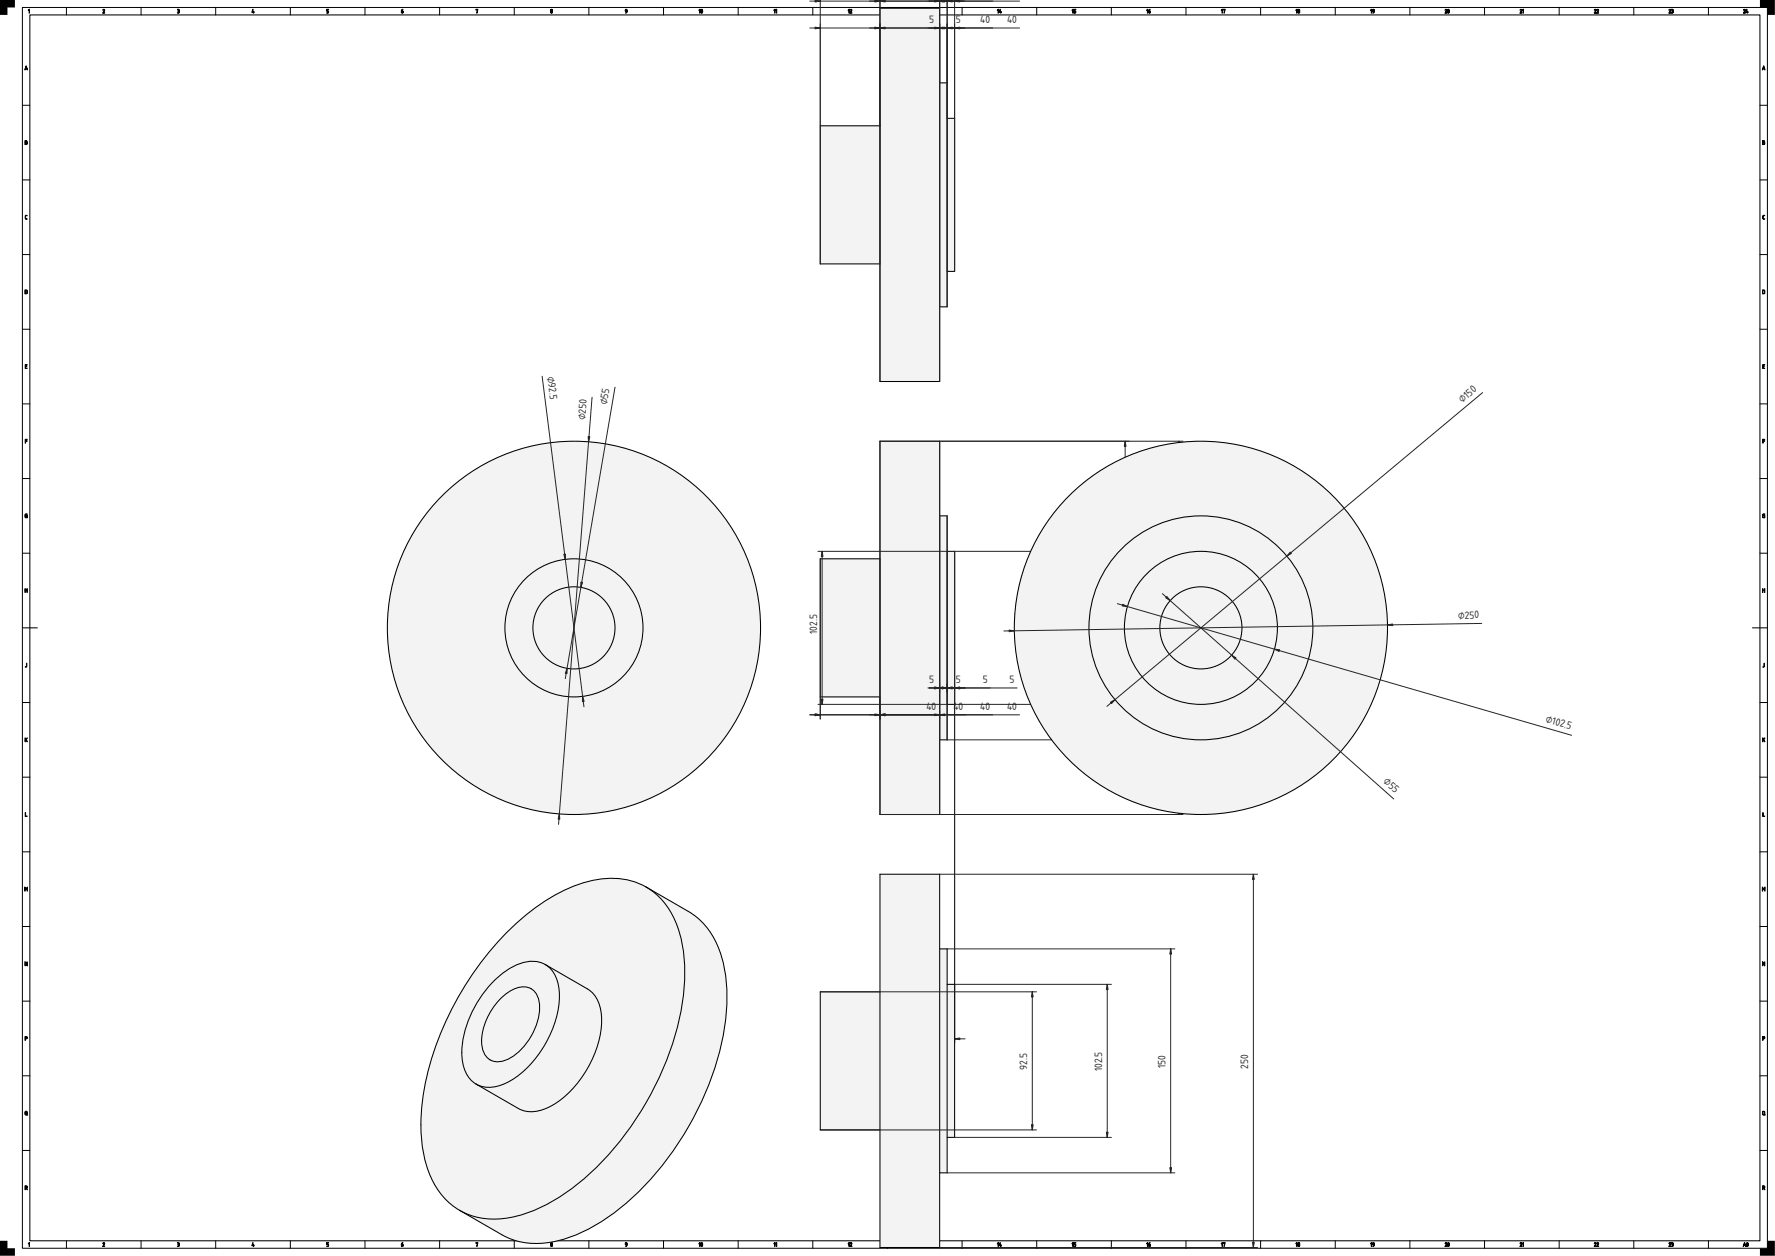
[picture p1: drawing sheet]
<svg xmlns="http://www.w3.org/2000/svg" width="1189mm" height="841mm" viewBox="0 0 1189 841" stroke-linecap="round" stroke-linejoin="round" font-family="sans-serif">
<defs><g id="words">
<g font-size="6.7" fill="#212529">
<text x="622" y="15">5</text>
<text x="640" y="15">5</text>
<text x="657" y="15">40</text>
<text x="675" y="15">40</text>
<text x="367" y="252" transform="rotate(83 367 252)">⌀92.5</text>
<text x="979" y="270" transform="rotate(-40 979 270)">⌀150</text>
<text x="406" y="271" transform="rotate(-80 406 271)">⌀55</text>
<text x="392" y="281" transform="rotate(-86 392 281)">⌀250</text>
<text x="977" y="414" transform="rotate(-1 977 414)">⌀250</text>
<text x="547" y="424" transform="rotate(-90 547 424)">102.5</text>
<text x="750" y="422" transform="rotate(-90 750 422)">200</text>
<text x="709" y="427" transform="rotate(-90 709 427)">102.5</text>
<text x="622" y="457">5</text>
<text x="640" y="457">5</text>
<text x="658" y="457">5</text>
<text x="676" y="457">5</text>
<text x="621" y="475">40</text>
<text x="639" y="475">40</text>
<text x="657" y="475">40</text>
<text x="675" y="475">40</text>
<text x="1035" y="484" transform="rotate(16 1035 484)">⌀102.5</text>
<text x="926" y="524" transform="rotate(42 926 524)">⌀5</text>
<text x="688" y="716" transform="rotate(-90 688 716)">92.5</text>
<text x="738" y="717" transform="rotate(-90 738 717)">102.5</text>
<text x="781" y="715" transform="rotate(-90 781 715)">150</text>
<text x="836" y="716" transform="rotate(-90 836 716)">250</text>
</g>
</g></defs>
<path d="M20 10h1159v821h-1159zM594 5v10M15 420h10M1174 420h10M594 826v10" fill="none" stroke="#000" stroke-width=".7"/>
<g fill="none" stroke="#000" stroke-width=".67">
<path d="M15 5h1169v831h-1169zM44 5v5M94 5v5M144 5v5M194 5v5M244 5v5M294 5v5M344 5v5M394 5v5M444 5v5M494 5v5M544 5v5"/>
<path d="M644 5v5M694 5v5M744 5v5M794 5v5M844 5v5M894 5v5M944 5v5M994 5v5M1044 5v5M1094 5v5M1144 5v5M15 70h5"/>
<path d="M1179 70h5M15 120h5M1179 120h5M15 170h5M1179 170h5M15 220h5M1179 220h5M15 270h5M1179 270h5M15 320h5M1179 320h5M15 370h5"/>
<path d="M1179 370h5M594 420h.1M15 470h5M1179 470h5M15 520h5M1179 520h5M15 570h5M1179 570h5M15 620h5M1179 620h5M15 670h5M1179 670h5"/>
<path d="M15 720h5M1179 720h5M15 770h5M1179 770h5M44 831v5M94 831v5M144 831v5M194 831v5M244 831v5M294 831v5M344 831v5M394 831v5"/>
<path d="M444 831v5M494 831v5M544 831v5M644 831v5M694 831v5M744 831v5M794 831v5M844 831v5M894 831v5M944 831v5M994 831v5M1044 831v5"/>
<path d="M1094 831v5M1144 831v5"/>
</g>
<g fill="#000" stroke="#000" stroke-width=".67">
<path d="M20 6v3v-2h-1zM69 6l1 1-1 2h1h-1l1-2zM119 6h1v1a1 1 0 0 1 0 1 1 1 0 0 1-1 1 .7 .7 0 0 0 1-1 .7 .7 0 0 0-1-1h1zM169 6v2h1v1l-1-1zM219 6h1h-1v1l1 1v1h-1l1-1-1-1zM319 6h1l-1 3 1-3-1 1zM17 144h1l-1 1v1l1 1-1-1zM1181 144h1l-1 1v1l1 1-1-1zM17 244h1h-1v1h1h-1v1l1 1h-1zM1181 244h1h-1v1h1h-1v1l1 1h-1zM17 294h1h-1v1h1h-1v2zM1181 294h1h-1v1h1h-1v2z"/>
<path d="M17 344h1l-1 1v1h1v-1v2l-1-1zM1181 344h1l-1 1v1h1l-1-1h1v2l-1-1zM17 394v1h1v-1v3v-2h-1v2zM1181 394v1h1v-1v3v-2h-1v2zM18 444v2l-1 1 1-1zM1182 444v2l-1 1v-1zM17 494v1l1-1v1v2l-1-2v2zM1181 494v1l1-1-1 1 1 2-1-2v2zM17 544v2l1 1h-1zM1181 544v2l1 1h-1zM17 594v1l1-1v3v-2l-1 1v-1v2zM1180 594l1 1 1-1v3v-2l-1 1v-1l-1 2z"/>
<path d="M17 644l1 2v-2v3l-1-2v2zM1181 644l1 2v-2v3l-1-2v2zM20 832v3v-3l-1 1zM69 832h1l-1 2 1 1h-1l1-2zM119 832h1v1a1 1 0 0 1 0 1 1 1 0 0 1-1 0 .7 .7 0 0 0 1 0 .7 .7 0 0 0-1-1h1zM169 832v2l1-1v1v1l-1-1zM219 832h1h-1v1l1 1v1h-1l1-1-1-1zM319 832h1l-1 3 1-3-1 1z"/>
<path d="M269 7l1-1-1 1a.8 .8 0 0 1 1 0 1 1 0 0 1 0 2 .8 .8 0 0 1-1-1zM269 8h1z"/>
<path d="M369 8a.5 .5 0 0 0 1 0 .5 .5 0 0 0-1 0zM369 7a.5 .5 0 0 0 1 0 .5 .5 0 0 0-1 0zM369 6h1v1a.9 .9 0 0 1 0 1 .9 .9 0 0 1-1 0z"/>
<path d="M419 6a1.5 1.5 0 0 1 0 3l1-1-1-1zM419 7a.5 .5 0 0 0 1 0 .5 .5 0 0 0-1 0z"/>
<path d="M469 6v3v-2h-1zM470 6v3v-2zM470 6a1.2 1.2 0 0 1 1 1 1.2 1.2 0 0 1-1 2z"/>
<path d="M519 6v3v-2h-1zM520 6v3v-2h-1z"/>
<path d="M569 6v3v-2h-1zM569 6l2 1-1 2h1h-2l1-2z"/>
<path d="M619 6v3v-2h-1zM619 6h1l1 1a1 1 0 0 1 0 1 1.1 1.1 0 0 1-2 1 .7 .7 0 0 0 1-1 .7 .7 0 0 0 0-1z"/>
<path d="M668 6l1 3-1-2zM670 6v2h1l-1 1-1-1z"/>
<path d="M718 6l1 3-1-2zM719 6h2h-1v1l1 1-1 1h-1l1-1-1-1z"/>
<path d="M769 6v3v-2h-1zM770 7v-1v1a.8 .8 0 0 1 1 0 1.1 1.1 0 0 1-1 2 .8 .8 0 0 1-1-1z"/>
<path d="M819 6v3v-2h-1zM819 6h2l-1 3v-3l-1 1z"/>
<path d="M868 6l1 3-1-2zM869 8a.5 .5 0 0 0 1 0 .5 .5 0 0 0-1 0zM870 6l1 1a.9 .9 0 0 1 0 1 1 1 0 0 1-2 0z"/>
<path d="M918 6l1 3-1-2zM919 6h1a1.5 1.5 0 0 1 0 3v-1l-1-1zM919 7a.5 .5 0 0 0 1 0 .5 .5 0 0 0-1 0z"/>
<path d="M968 6l1 1-1 2h1h-1l1-2zM970 6v3l1-2zM970 6a1.2 1.2 0 0 1 1 1 1.2 1.2 0 0 1-1 2z"/>
<path d="M1018 6l1 1-1 2h1h-1l1-2zM1020 6v3v-2z"/>
<path d="M1068 6l1 1-1 2h1h-1l1-2zM1070 6l1 1-1 2h1h-1l1-2z"/>
<path d="M1118 6l1 1-1 2h1h-1l1-2zM1119 6h1l1 1a1 1 0 0 1 0 1 1.1 1.1 0 0 1-2 1 .7 .7 0 0 0 1-1 .7 .7 0 0 0 0-1z"/>
<path d="M1168 6l1 1-1 2h1h-1l1-2zM1170 6v2h1l-1 1-1-1z"/>
<path d="M17 44l1 3v-1l-1 1zM18 45l-1 1h1z"/>
<path d="M1181 44l1 3v-1l-2 1zM1181 45v1h1z"/>
<path d="M17 94l1 1v1v1h-1zM17 96v1l1-1zM17 94v1h1z"/>
<path d="M1181 94l1 1v1v1h-1zM1181 96v1l1-1zM1181 94v1h1z"/>
<path d="M17 194v3l1-1v-1zM17 194l1 1v2h-1z"/>
<path d="M1181 194v3l1-1v-1zM1181 194l1 1v2h-1z"/>
<path d="M17 694v1h1v-1zM17 694h1v1l-1 1v1z"/>
<path d="M1181 694v1h1v-1zM1181 694h1v1l-1 1v1z"/>
<path d="M17 744v2h1v-1zM17 744h1v3l-1-1z"/>
<path d="M1181 744v2l1-1zM1181 744h1v3l-1-1z"/>
<path d="M17 794v1h1v-1zM17 794h1v2v1v-1h-1v1z"/>
<path d="M1181 794v1h1v-1zM1181 794h1v2v1l-1-1v1z"/>
<path d="M269 832h1l-1 1a.8 .8 0 0 1 1 0 .8 .8 0 0 1 0 1 .8 .8 0 0 1-1 0zM269 833v1h1v-1z"/>
<path d="M369 834a.5 .5 0 0 0 1 0 .5 .5 0 0 0-1 0zM369 833a.5 .5 0 0 0 1 0 .5 .5 0 0 0-1 0zM369 832h1v1a.9 .9 0 0 1 0 1 .9 .9 0 0 1-1 0z"/>
<path d="M419 832a1.5 1.5 0 0 1 0 3l1-1-1-1zM419 833a.5 .5 0 0 0 1 0 .5 .5 0 0 0-1 0z"/>
<path d="M469 832v3v-3l-1 1zM470 832v2v-1zM470 832a1.2 1.2 0 0 1 1 1 1.2 1.2 0 0 1-1 1z"/>
<path d="M519 832v3v-3l-1 1zM520 832v3v-3l-1 1z"/>
<path d="M569 832v3v-3l-1 1zM569 832h2l-1 2 1 1h-2l1-2z"/>
<path d="M619 832v3v-3l-1 1zM619 832h1l1 1a1 1 0 0 1 0 1 1 1 0 0 1-2 0 .7 .7 0 0 0 1 0 .7 .7 0 0 0 0-1z"/>
<path d="M668 832l1 3-1-3v1zM670 832v2v-1l1 1-1 1-1-1z"/>
<path d="M718 832l1 3-1-3v1zM719 832h2h-1v1l1 1-1 1h-1l1-1-1-1z"/>
<path d="M769 832v3v-3l-1 1zM770 832v1a.8 .8 0 0 1 1 0 .8 .8 0 0 1-1 1 .8 .8 0 0 1-1 0zM770 833v1v-1z"/>
<path d="M819 832v3v-3l-1 1zM819 832h2l-1 3v-3l-1 1z"/>
<path d="M868 832l1 3-1-3v1zM869 834a.5 .5 0 0 0 1 0 .5 .5 0 0 0-1 0zM870 832l1 1a.9 .9 0 0 1 0 1 1 1 0 0 1-2 0z"/>
<path d="M918 832l1 3-1-3v1zM919 832h1a1.5 1.5 0 0 1 0 3v-1l-1-1zM919 833a.5 .5 0 0 0 1 0 .5 .5 0 0 0-1 0z"/>
<path d="M968 832h1l-1 2 1 1h-1l1-2zM970 832v2l1-1zM970 832a1.2 1.2 0 0 1 1 1 1.2 1.2 0 0 1-1 1z"/>
<path d="M1018 832h1l-1 2 1 1h-1l1-2zM1020 832v3v-3v1z"/>
<path d="M1068 832h1l-1 2 1 1h-1l1-2zM1070 832h1l-1 2 1 1h-1l1-2z"/>
<path d="M1118 832h1l-1 2 1 1h-1l1-2zM1119 832h1l1 1a1 1 0 0 1 0 1 1 1 0 0 1-2 0 .7 .7 0 0 0 1 0 .7 .7 0 0 0 0-1z"/>
<path d="M1168 832l1 3v-1l-1 1zM1168 833v1h1zM1170 832v2l1-1zM1170 832a1.2 1.2 0 0 1 1 1 1.2 1.2 0 0 1-1 1z"/>
</g>
<path d="M0 0h10v5h-5v5h-5zM1179 0h10v10h-5v-5h-5zM0 831h5v5h5v5h-10zM1179 836h5v-5h5v10h-10z" fill="#000"/>
<g fill="#f1f3f5">
<path d="M589 295h40v50h5v24h5v103h-5v23h-5v50h-40v-78h-40v-93h40z" fill-rule="evenodd"/>
<path d="M589 295h40v250h-40z" fill-rule="evenodd"/>
<path d="M549 374h40v93h-40z" fill-rule="evenodd"/>
<path d="M629 345h5v150h-5z" fill-rule="evenodd"/>
<path d="M634 369h5v103h-5z" fill-rule="evenodd"/>
</g>
<path d="M589 295h40v250h-40zM629 345h5v150h-5M589 374h-40v93h40M634 369h5v103h-5" fill="none" stroke="#000" stroke-width=".7"/>
<g fill="none" stroke="#212529" stroke-width=".67">
<path d="M629 295v250M754 295v200M790 295v250M792 295h-203v250h203M634 345v150h122M548 369h86M549 374v107M551 369v103M713 369v103M715 369h-76v329M542 479h141M548 472h86"/>
<path d="M621 461h60M639 472h76M592 696h54"/>
</g>
<g fill="#212529" stroke="#212529" stroke-width=".67">
<path d="M639 461l4-1v1z"/>
<path d="M631 460l3 1h-3z"/>
<path d="M634 461l4-1v1z"/>
<path d="M626 460l3 1h-3z"/>
<path d="M626 478l3 1h-3z"/>
<path d="M589 479l4-1v1z"/>
<path d="M629 479l4-1v1z"/>
<path d="M586 478l3 1h-3z"/>
<path d="M546 478l3 1h-3z"/>
<path d="M712 468h1v4z"/>
<path d="M713 369v4h-1z"/>
<path d="M754 295v4h-1z"/>
<path d="M753 492h1v3z"/>
<path d="M789 542h1v3z"/>
<path d="M790 295v4h-1z"/>
<path d="M551 369v4h-1z"/>
<path d="M550 468h1v4z"/>
<path d="M639 696l4-1v1z"/>
<path d="M636 695l3 1h-3z"/>
</g>
<g fill="#f1f3f5">
<circle cx="384" cy="420" r="125"/>
<circle cx="384" cy="420" r="46"/>
<circle cx="384" cy="420" r="27"/>
</g>
<g fill="none" stroke="#000" stroke-width=".7">
<circle cx="384" cy="420" r="125"/>
<circle cx="384" cy="420" r="46"/>
<circle cx="384" cy="420" r="27"/>
</g>
<path d="M363 252l28 221M412 259l-33 195M397 266l-23 286" fill="none" stroke="#212529" stroke-width=".67"/>
<g fill="#212529" stroke="#212529" stroke-width=".67">
<path d="M389 390h1l-1 3z"/>
<path d="M380 448v3h-1z"/>
<path d="M394 292h1l-1 4z"/>
<path d="M375 545v4l-1-1z"/>
<path d="M378 371h1v4z"/>
<path d="M390 466l1 4h-1z"/>
</g>
<g fill="#f1f3f5">
<circle cx="804" cy="420" r="125"/>
<circle cx="804" cy="420" r="75"/>
<circle cx="804" cy="420" r="51"/>
<circle cx="804" cy="420" r="27"/>
</g>
<g fill="none" stroke="#000" stroke-width=".7">
<circle cx="804" cy="420" r="125"/>
<circle cx="804" cy="420" r="75"/>
<circle cx="804" cy="420" r="51"/>
<circle cx="804" cy="420" r="27"/>
</g>
<path d="M993 263l-252 210M779 398l155 137M748 404l305 88M992 417l-320 6" fill="none" stroke="#212529" stroke-width=".67"/>
<g fill="#212529" stroke="#212529" stroke-width=".67">
<path d="M825 439l3 2h-1z"/>
<path d="M782 399l2 3-3-2z"/>
<path d="M854 435h3v1z"/>
<path d="M752 405l3 1h-3z"/>
<path d="M864 370l1 1-3 1z"/>
<path d="M744 470l3-2-3 3z"/>
<path d="M929 418h4v1z"/>
<path d="M676 422h3l-3 1z"/>
</g>
<g fill="#f1f3f5">
<path d="M589 5h40v50h5v24h5v103h-5v23h-5v50h-40v-78h-40v-93h40z" fill-rule="evenodd"/>
<path d="M589 5h40v250h-40z" fill-rule="evenodd"/>
<path d="M549 84h40v93h-40z" fill-rule="evenodd"/>
<path d="M629 55h5v150h-5z" fill-rule="evenodd"/>
<path d="M634 79h5v103h-5z" fill-rule="evenodd"/>
</g>
<path d="M589 5h40v250h-40zM629 55h5v150h-5M634 79h5v103h-5M589 84h-40v93h40" fill="none" stroke="#000" stroke-width=".7"/>
<path d="M549 0v177M589 0v255M629 0v255M634 0v205M639 0v182M542 1h141M542 19h141" fill="none" stroke="#212529" stroke-width=".67"/>
<g fill="#212529" stroke="#212529" stroke-width=".67">
<path d="M639 1l4-1v1z"/>
<path d="M631 0l3 1h-3z"/>
<path d="M634 1l4-1v1z"/>
<path d="M626 0l3 1h-3z"/>
<path d="M629 1l4-1v1z"/>
<path d="M586 0l3 1h-3z"/>
<path d="M589 1l4-1v1z"/>
<path d="M546 0l3 1h-3z"/>
<path d="M639 19l4-1v1z"/>
<path d="M631 18l3 1h-3z"/>
<path d="M634 19l4-1v1z"/>
<path d="M626 18l3 1h-3z"/>
<path d="M629 19l4-1v1z"/>
<path d="M586 18l3 1h-3z"/>
<path d="M589 19l4-1v1z"/>
<path d="M546 18l3 1h-3z"/>
</g>
<g fill="#f1f3f5">
<path d="M589 585h40v50h5v24h5v103h-5v23h-5v50h-40v-78h-40v-93h40z" fill-rule="evenodd"/>
<path d="M589 585h40v250h-40z" fill-rule="evenodd"/>
<path d="M549 664h40v93h-40z" fill-rule="evenodd"/>
<path d="M629 635h5v150h-5z" fill-rule="evenodd"/>
<path d="M634 659h5v103h-5z" fill-rule="evenodd"/>
</g>
<path d="M589 585h40v250h-40zM629 635h5v150h-5M634 659h5v103h-5M589 664h-40v93h40" fill="none" stroke="#000" stroke-width=".7"/>
<path d="M629 585h213M839 585v250M634 635h153M784 635v150M639 659h105M742 659v103M549 664h145M691 664v93M549 757h145M639 762h105M634 785h153M629 835h213" fill="none" stroke="#212529" stroke-width=".67"/>
<g fill="#212529" stroke="#212529" stroke-width=".67">
<path d="M741 758h1v4z"/>
<path d="M742 659v4h-1z"/>
<path d="M784 782h1l-1 3z"/>
<path d="M784 635l1 4h-1z"/>
<path d="M839 832h1l-1 3z"/>
<path d="M839 585l1 4h-1z"/>
<path d="M691 753h1l-1 4z"/>
<path d="M691 664l1 4h-1z"/>
</g>
<g fill="#f1f3f5">
<path d="M341 623a116 116 0 0 1 59-34 49 49 0 0 1 33 5l28 16a53 53 0 0 1 24 39 149 149 0 0 1-13 83 195 195 0 0 1-68 85 77 77 0 0 1-54 15l-9-3-5-2-28-17a55 55 0 0 1-25-41 147 147 0 0 1 12-76 210 210 0 0 1 46-70z" fill-rule="evenodd"/>
<path d="M341 623a116 116 0 0 1 59-34 46 46 0 0 1 54 33 120 120 0 0 1-2 71 203 203 0 0 1-70 104 86 86 0 0 1-55 19 47 47 0 0 1-42-38 124 124 0 0 1 4-68 210 210 0 0 1 52-87z" fill-rule="evenodd"/>
<path d="M433 594l28 16a53 53 0 0 1 24 39 149 149 0 0 1-13 83 195 195 0 0 1-68 85 77 77 0 0 1-54 15l-9-3-5-2-28-17a53 53 0 0 0 45 2 149 149 0 0 0 66-53 195 195 0 0 0 39-101 77 77 0 0 0-14-55l-7-6z" fill-rule="evenodd"/>
<path d="M331 656a35 35 0 0 1 30-12l4 2 28 16a24 24 0 0 1 10 24 72 72 0 0 1-35 55 22 22 0 0 1-21 1l-28-16a24 24 0 0 1-10-23 74 74 0 0 1 22-47z" fill-rule="evenodd"/>
<path d="M331 656a35 35 0 0 1 30-12 20 20 0 0 1 14 21 71 71 0 0 1-35 60 20 20 0 0 1-25-2 35 35 0 0 1-4-31 77 77 0 0 1 20-36z" fill-rule="evenodd"/>
<path d="M365 646l28 16a24 24 0 0 1 10 24 72 72 0 0 1-35 55 22 22 0 0 1-21 1l-28-16a24 24 0 0 0 25-4 72 72 0 0 0 31-57 22 22 0 0 0-10-19z" fill-rule="evenodd"/>
<path d="M336 668a18 18 0 0 1 20-6 16 16 0 0 1 5 17 41 41 0 0 1-23 31 11 11 0 0 1-15-11 42 42 0 0 1 13-31z" fill-rule="evenodd"/>
</g>
<path d="M433 594l28 16a53 53 0 0 1 24 39 149 149 0 0 1-13 83 195 195 0 0 1-68 85 77 77 0 0 1-54 15l-9-3-5-2-28-17M433 594a54 54 0 0 0-45-2 150 150 0 0 0-67 54 195 195 0 0 0-39 102 76 76 0 0 0 15 53l5 5 6 4M433 594a53 53 0 0 1 24 39 149 149 0 0 1-13 83 195 195 0 0 1-68 85 77 77 0 0 1-54 15l-10-3-4-3M365 646l28 16a24 24 0 0 1 10 24 72 72 0 0 1-35 55 22 22 0 0 1-21 1l-28-16M365 646a24 24 0 0 0-24 3 71 71 0 0 0-32 59 21 21 0 0 0 10 18M365 646a24 24 0 0 1 10 23 72 72 0 0 1-35 56 22 22 0 0 1-21 1M336 668a18 18 0 0 1 20-6 16 16 0 0 1 5 17 41 41 0 0 1-23 31 11 11 0 0 1-15-11 42 42 0 0 1 13-31z" fill="none" stroke="#000" stroke-width=".7"/>
<use href="#words"/>
</svg>
